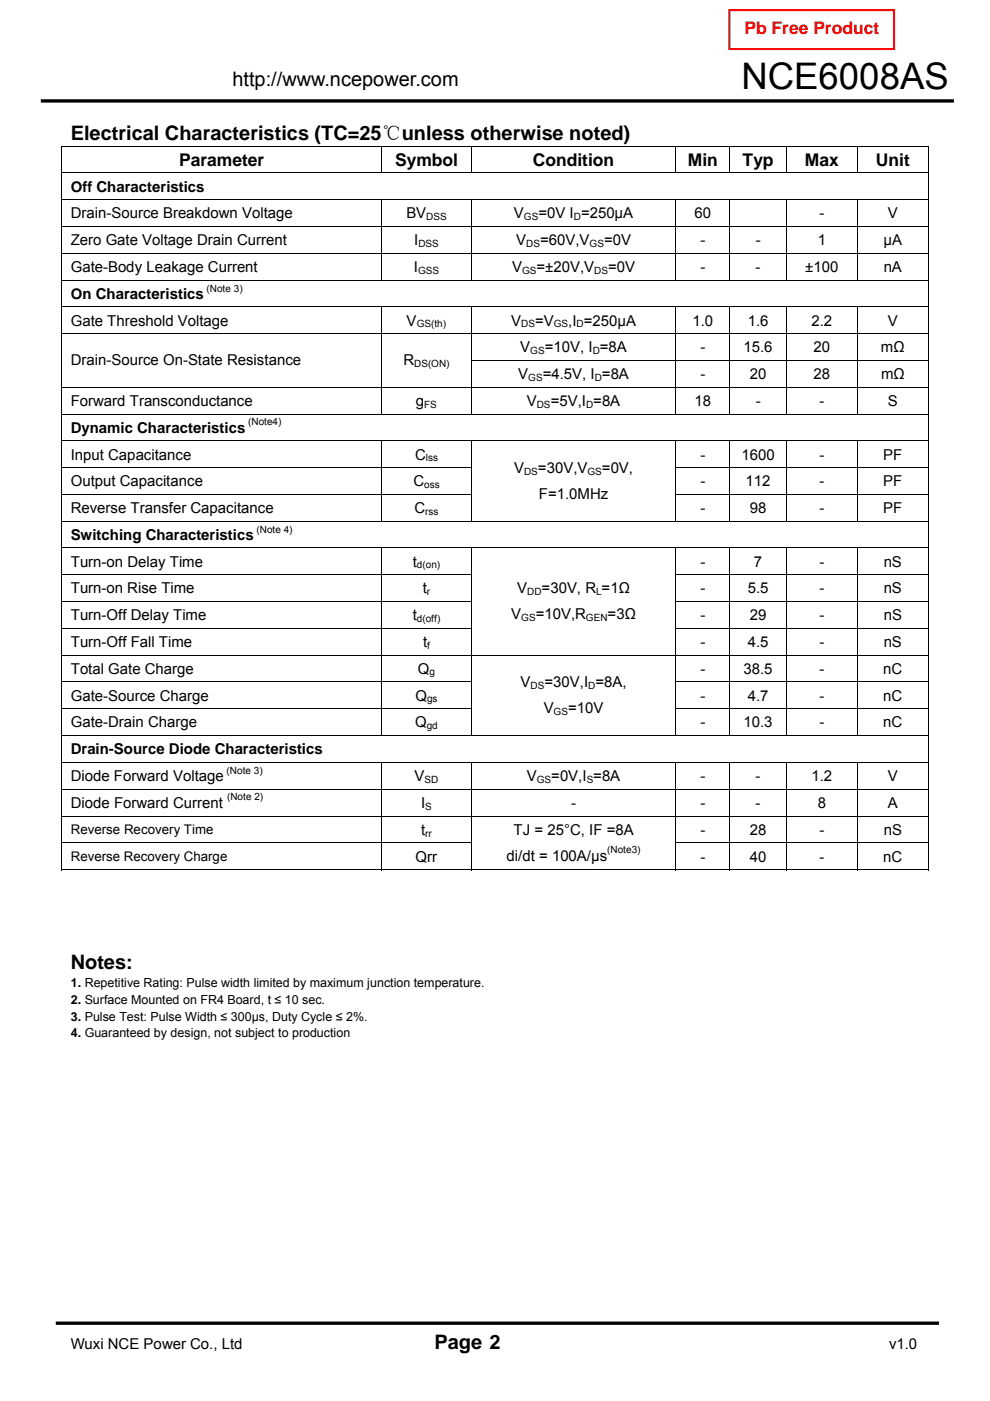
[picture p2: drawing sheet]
<svg xmlns="http://www.w3.org/2000/svg" width="210mm" height="297mm" viewBox="0 0 210 297" stroke-linecap="round" stroke-linejoin="round" font-family="sans-serif">
<defs><g id="words">
<text font-size="7.8" x="157.2" y="18.9">NCE6008AS</text>
<g font-size="4.2">
<text x="49.3" y="18.3">http://www.ncepower.com</text>
<text x="15" y="29.7">Electrical Characteristics (TC=25℃unless otherwise noted)</text>
<text x="15" y="205.4">Notes:</text>
<text x="92.2" y="286.1">Page 2</text>
</g>
<text font-size="3.7" fill="#f00" x="157.9" y="7.1">Pb Free Product</text>
<g font-size="3.7">
<text x="38" y="35.2">Parameter</text>
<text x="83.8" y="35.2">Symbol</text>
<text x="113" y="35.2">Condition</text>
<text x="145.9" y="35.2">Min</text>
<text x="157.5" y="35.2">Typ</text>
<text x="170.7" y="35.2">Max</text>
<text x="185.8" y="35.2">Unit</text>
</g>
<g font-size="3.2">
<text x="15" y="40.7">Off Characteristics</text>
<text x="15" y="46.3">Drain-Source Breakdown Voltage</text>
<text x="86.2" y="46.3">BV</text>
<text x="109" y="46.3">V</text>
<text x="114.2" y="46.3">=0V I =250μA</text>
<text x="147.3" y="46.3">60</text>
<text x="173.8" y="46.3">-</text>
<text x="188.3" y="46.3">V</text>
<text x="15" y="52">Zero Gate Voltage Drain Current</text>
<text x="87.8" y="52">I</text>
<text x="109.5" y="52">V</text>
<text x="114.6" y="52">=60V,V</text>
<text x="128.1" y="52">=0V</text>
<text x="148.6" y="52">-</text>
<text x="160.3" y="52">-</text>
<text x="173.4" y="52">1</text>
<text x="187.4" y="52">μA</text>
<text x="15" y="57.7">Gate-Body Leakage Current</text>
<text x="87.8" y="57.7">I</text>
<text x="108.6" y="57.7">V</text>
<text x="113.8" y="57.7">=±20V,V</text>
<text x="129" y="57.7">=0V</text>
<text x="148.5" y="57.7">-</text>
<text x="160.3" y="57.7">-</text>
<text x="170.8" y="57.7">±100</text>
<text x="187.4" y="57.7">nA</text>
<text x="15" y="63.4">On Characteristics</text>
<text x="15" y="69">Gate Threshold Voltage</text>
<text x="86.3" y="69">V</text>
<text x="108.4" y="69">V</text>
<text x="113.5" y="69">=V</text>
<text x="120.5" y="69">,I =250μA</text>
<text x="146.9" y="69">1.0</text>
<text x="158.6" y="69">1.6</text>
<text x="172.1" y="69">2.2</text>
<text x="188.3" y="69">V</text>
<text x="15" y="77.4">Drain-Source On-State Resistance</text>
<text x="85.6" y="77.4">R</text>
<text x="110.4" y="74.7">V</text>
<text x="115.5" y="74.7">=10V, I =8A</text>
<text x="148.5" y="74.7">-</text>
<text x="157.7" y="74.7">15.6</text>
<text x="172.6" y="74.7">20</text>
<text x="186.9" y="74.7">mΩ</text>
<text x="109.9" y="80.4">V</text>
<text x="115.1" y="80.4">=4.5V, I =8A</text>
<text x="148.5" y="80.4">-</text>
<text x="159" y="80.4">20</text>
<text x="172.6" y="80.4">28</text>
<text x="186.9" y="80.4">mΩ</text>
<text x="15" y="86.1">Forward Transconductance</text>
<text x="88.2" y="86.1">g</text>
<text x="111.7" y="86.1">V</text>
<text x="116.8" y="86.1">=5V,I =8A</text>
<text x="147.3" y="86.1">18</text>
<text x="160.3" y="86.1">-</text>
<text x="173.8" y="86.1">-</text>
<text x="188.3" y="86.1">S</text>
<text x="15" y="91.8">Dynamic Characteristics</text>
<text x="15" y="97.4">Input Capacitance</text>
<text x="88" y="97.4">C</text>
<text x="109.1" y="100.3">V</text>
<text x="114.1" y="100.3">=30V,V</text>
<text x="127.7" y="100.3">=0V,</text>
<text x="148.5" y="97.4">-</text>
<text x="157.3" y="97.4">1600</text>
<text x="173.8" y="97.4">-</text>
<text x="187.4" y="97.4">PF</text>
<text x="15" y="103.1">Output Capacitance</text>
<text x="87.7" y="103.1">C</text>
<text x="114.3" y="105.8">F=1.0MHz</text>
<text x="148.5" y="103.1">-</text>
<text x="158.2" y="103.1">112</text>
<text x="173.8" y="103.1">-</text>
<text x="187.4" y="103.1">PF</text>
<text x="15" y="108.8">Reverse Transfer Capacitance</text>
<text x="87.9" y="108.8">C</text>
<text x="148.5" y="108.8">-</text>
<text x="159" y="108.8">98</text>
<text x="173.8" y="108.8">-</text>
<text x="187.4" y="108.8">PF</text>
<text x="15" y="114.5">Switching Characteristics</text>
<text x="15" y="120.1">Turn-on Delay Time</text>
<text x="15" y="125.8">Turn-on Rise Time</text>
<text x="87.5" y="120.1">t</text>
<text x="89.7" y="125.8">t</text>
<text x="109.7" y="125.8">V</text>
<text x="114.9" y="125.8">=30V, R =1Ω</text>
<text x="148.5" y="125.8">-</text>
<text x="148.5" y="120.1">-</text>
<text x="158.6" y="125.8">5.5</text>
<text x="159.9" y="120.1">7</text>
<text x="173.8" y="125.8">-</text>
<text x="173.8" y="120.1">-</text>
<text x="187.4" y="125.8">nS</text>
<text x="187.4" y="120.1">nS</text>
<text x="15" y="131.5">Turn-Off Delay Time</text>
<text x="87.6" y="131.5">t</text>
<text x="108.4" y="131.3">V</text>
<text x="113.6" y="131.3">=10V,R</text>
<text x="128.9" y="131.3">=3Ω</text>
<text x="148.5" y="131.5">-</text>
<text x="159" y="131.5">29</text>
<text x="173.8" y="131.5">-</text>
<text x="187.4" y="131.5">nS</text>
<text x="15" y="137.2">Turn-Off Fall Time</text>
<text x="89.7" y="137.2">t</text>
<text x="148.5" y="137.2">-</text>
<text x="158.6" y="137.2">4.5</text>
<text x="173.8" y="137.2">-</text>
<text x="187.4" y="137.2">nS</text>
<text x="15" y="142.9">Total Gate Charge</text>
<text x="88.7" y="142.9">Q</text>
<text x="148.5" y="142.9">-</text>
<text x="157.7" y="142.9">38.5</text>
<text x="173.8" y="142.9">-</text>
<text x="187.3" y="142.9">nC</text>
<text x="15" y="148.5">Gate-Source Charge</text>
<text x="88.1" y="148.5">Q</text>
<text x="110.4" y="145.7">V</text>
<text x="115.5" y="145.7">=30V,I =8A,</text>
<text x="148.5" y="148.5">-</text>
<text x="158.6" y="148.5">4.7</text>
<text x="173.8" y="148.5">-</text>
<text x="187.3" y="148.5">nC</text>
<text x="15" y="154.2">Gate-Drain Charge</text>
<text x="88.1" y="154.2">Q</text>
<text x="115.3" y="151.2">V</text>
<text x="120.5" y="151.2">=10V</text>
<text x="148.5" y="154.2">-</text>
<text x="157.7" y="154.2">10.3</text>
<text x="173.8" y="154.2">-</text>
<text x="187.3" y="154.2">nC</text>
<text x="15" y="159.9">Drain-Source Diode Characteristics</text>
<text x="15" y="165.6">Diode Forward Voltage</text>
<text x="87.9" y="165.6">V</text>
<text x="111.7" y="165.6">V</text>
<text x="116.9" y="165.6">=0V,I =8A</text>
<text x="148.5" y="165.6">-</text>
<text x="160.3" y="165.6">-</text>
<text x="172.1" y="165.6">1.2</text>
<text x="188.3" y="165.6">V</text>
<text x="15" y="171.3">Diode Forward Current</text>
<text x="89.3" y="171.3">I</text>
<text x="121.1" y="171.3">-</text>
<text x="148.5" y="171.3">-</text>
<text x="160.3" y="171.3">-</text>
<text x="173.4" y="171.3">8</text>
<text x="188.3" y="171.3">A</text>
<text x="89.3" y="177">t</text>
<text x="108.9" y="177">TJ = 25°C, IF =8A</text>
<text x="148.5" y="177">-</text>
<text x="159" y="177">28</text>
<text x="173.8" y="177">-</text>
<text x="187.4" y="177">nS</text>
<text x="88.2" y="182.7">Qrr</text>
<text x="107.5" y="182.5">di/dt = 100A/μs</text>
<text x="148.5" y="182.7">-</text>
<text x="159" y="182.7">40</text>
<text x="173.8" y="182.7">-</text>
<text x="187.3" y="182.7">nC</text>
<text x="15" y="286.1">Wuxi NCE Power Co., Ltd</text>
<text x="188.6" y="286.1">v1.0</text>
</g>
<g font-size="2.8">
<text x="15" y="176.8">Reverse Recovery Time</text>
<text x="15" y="182.5">Reverse Recovery Charge</text>
</g>
<g font-size="2.6">
<text x="15" y="209.4">1. Repetitive Rating: Pulse width limited by maximum junction temperature.</text>
<text x="15" y="212.9">2. Surface Mounted on FR4 Board, t ≤ 10 sec.</text>
<text x="15" y="216.4">3. Pulse Test: Pulse Width ≤ 300μs, Duty Cycle ≤ 2%.</text>
<text x="15" y="219.9">4. Guaranteed by design, not subject to production</text>
</g>
<g font-size="2.1">
<text x="90.4" y="46.7">DSS</text>
<text x="111.1" y="46.7">GS</text>
<text x="121.7" y="46.7">D</text>
<text x="88.7" y="52.3">DSS</text>
<text x="111.6" y="52.3">DS</text>
<text x="125.1" y="52.3">GS</text>
<text x="88.7" y="58">GSS</text>
<text x="110.7" y="58">GS</text>
<text x="126" y="58">DS</text>
<text x="43.8" y="61.8">(Note 3)</text>
<text x="88.4" y="69.4">GS(th)</text>
<text x="110.6" y="69.4">DS</text>
<text x="117.5" y="69.4">GS</text>
<text x="122.3" y="69.4">D</text>
<text x="87.8" y="77.8">DS(ON)</text>
<text x="112.5" y="75.1">GS</text>
<text x="125.7" y="75.1">D</text>
<text x="112" y="80.8">GS</text>
<text x="126.2" y="80.8">D</text>
<text x="90" y="86.4">FS</text>
<text x="113.9" y="86.4">DS</text>
<text x="124.3" y="86.4">D</text>
<text x="52.6" y="90.2">(Note4)</text>
<text x="90.3" y="97.8">lss</text>
<text x="111.2" y="100.6">DS</text>
<text x="124.6" y="100.6">GS</text>
<text x="90" y="103.5">oss</text>
<text x="54.4" y="112.9">(Note 4)</text>
<text x="90.2" y="109.1">rss</text>
<text x="88.4" y="120.5">d(on)</text>
<text x="88.4" y="131.9">d(off)</text>
<text x="90.6" y="126.2">r</text>
<text x="110.6" y="131.7">GS</text>
<text x="111.8" y="126.2">DD</text>
<text x="124.3" y="131.7">GEN</text>
<text x="126.4" y="126.2">L</text>
<text x="90.6" y="137.5">f</text>
<text x="91.1" y="143.2">g</text>
<text x="90.6" y="148.9">gs</text>
<text x="112.5" y="146">DS</text>
<text x="124.8" y="146">D</text>
<text x="90.5" y="154.6">gd</text>
<text x="117.4" y="151.6">GS</text>
<text x="48" y="164">(Note 3)</text>
<text x="90" y="166">SD</text>
<text x="113.9" y="166">GS</text>
<text x="124.4" y="166">S</text>
<text x="48.2" y="169.7">(Note 2)</text>
<text x="90.2" y="171.7">S</text>
<text x="90.2" y="177.4">rr</text>
<text x="128.8" y="180.9">(Note3)</text>
</g>
</g></defs>
<path d="M8.7 21.4h193.6M11.8 280.5h187.4" fill="none" stroke="#000" stroke-width=".71" stroke-linecap="butt"/>
<path d="M154.7 2.1h34.9v8.3h-34.9z" fill="none" stroke="#f00" stroke-width=".44"/>
<path d="M13 30.9h.2v.2h-.2zM196.8 30.9h.2v.2h-.2zM13 76.3h.2v.2h-.2zM80.9 76.3h.1v.2h-.1zM196.8 184.4h.2v.1h-.2z" fill="#000"/>
<g fill="none" stroke="#000" stroke-width=".21">
<path d="M13 31h184M13 36.7h184M13.1 31.1v5.5M13.1 36.7v5.6M80.9 31.1v5.5M100 31.1v5.5M143.3 31.1v5.5M154.8 31.1v5.5M166.8 31.1v5.5M181.8 31.1v5.5M196.9 31.1v5.5M196.9 36.7v5.6"/>
<path d="M13 42.4h184M13 48h184M13 53.7h184M13 59.4h184M13.1 42.4v5.5M13.1 48.1v5.5M13.1 53.8v5.5M13.1 59.5v5.5M80.9 42.4v5.5M80.9 48.1v5.5M80.9 53.8v5.5M100 42.4v5.5"/>
<path d="M100 48.1v5.5M100 53.8v5.5M143.3 42.4v5.5M143.3 48.1v5.5M143.3 53.8v5.5M154.8 42.4v5.5M154.8 48.1v5.5M154.8 53.8v5.5M166.8 42.4v5.5M166.8 48.1v5.5M166.8 53.8v5.5M181.8 42.4v5.5"/>
<path d="M181.8 48.1v5.5M181.8 53.8v5.5M196.9 42.4v5.5M196.9 48.1v5.5M196.9 53.8v5.5M196.9 59.5v5.5M13 65.1h184M13 70.7h184M13.1 65.2v5.5M13.1 70.8v5.5M13.1 76.5v5.5M80.9 65.2v5.5"/>
<path d="M80.9 70.8v5.5M80.9 76.5v5.5M99.9 76.4h97.1M100 65.2v5.5M100 70.8v5.5M100 76.5v5.5M143.3 65.2v5.5M143.3 70.8v5.5M143.3 76.5v5.5M154.8 65.2v5.5M154.8 70.8v5.5M154.8 76.5v5.5"/>
<path d="M166.8 65.2v5.5M166.8 70.8v5.5M166.8 76.5v5.5M181.8 65.2v5.5M181.8 70.8v5.5M181.8 76.5v5.5M196.9 65.2v5.5M196.9 70.8v5.5M196.9 76.5v5.5M13 82.1h184M13 87.8h184M13 93.5h184"/>
<path d="M13 99.1h87.1M13.1 82.2v5.5M13.1 87.9v5.5M13.1 93.6v5.5M13.1 99.2v5.5M80.9 82.2v5.5M80.9 93.6v5.5M80.9 99.2v5.5M100 82.2v5.5M100 93.6v5.5M100 99.2v5.5M143.3 99.1h53.7"/>
<path d="M143.3 82.2v5.5M143.3 93.6v5.5M143.3 99.2v5.5M154.8 82.2v5.5M154.8 93.6v5.5M154.8 99.2v5.5M166.8 82.2v5.5M166.8 93.6v5.5M166.8 99.2v5.5M181.8 82.2v5.5M181.8 93.6v5.5M181.8 99.2v5.5"/>
<path d="M196.9 82.2v5.5M196.9 87.9v5.5M196.9 93.6v5.5M196.9 99.2v5.5M13 104.8h87.1M13 110.5h184M13 116.2h184M13.1 104.9v5.5M13.1 110.6v5.5M13.1 116.3v5.5M80.9 104.9v5.5M80.9 116.3v5.5"/>
<path d="M100 104.9v5.5M100 116.3v5.5M143.3 104.8h53.7M143.3 104.9v5.5M143.3 116.3v5.5M154.8 104.9v5.5M154.8 116.3v5.5M166.8 104.9v5.5M166.8 116.3v5.5M181.8 104.9v5.5M181.8 116.3v5.5M196.9 104.9v5.5"/>
<path d="M196.9 110.6v5.5M196.9 116.3v5.5M13 121.9h87.1M13 127.6h87.1M13 133.2h87.1M13 138.9h184M13.1 121.9v5.6M13.1 127.6v5.5M13.1 133.3v5.5M13.1 139v5.5M80.9 121.9v5.6M80.9 127.6v5.5"/>
<path d="M80.9 133.3v5.5M80.9 139v5.5M100 121.9v5.6M100 127.6v5.5M100 133.3v5.5M100 139v5.5M143.3 121.9h53.7M143.3 127.6h53.7M143.3 133.2h53.7M143.3 121.9v5.6M143.3 127.6v5.5M143.3 133.3v5.5"/>
<path d="M143.3 139v5.5M154.8 121.9v5.6M154.8 127.6v5.5M154.8 133.3v5.5M154.8 139v5.5M166.8 121.9v5.6M166.8 127.6v5.5M166.8 133.3v5.5M166.8 139v5.5M181.8 121.9v5.6M181.8 127.6v5.5M181.8 133.3v5.5"/>
<path d="M181.8 139v5.5M196.9 121.9v5.6M196.9 127.6v5.5M196.9 133.3v5.5M196.9 139v5.5M13 144.6h87.1M13 150.3h87.1M13 155.9h184M13.1 144.7v5.5M13.1 150.3v5.6M13.1 156v5.5M80.9 144.7v5.5"/>
<path d="M80.9 150.3v5.6M100 144.7v5.5M100 150.3v5.6M143.3 144.6h53.7M143.3 150.3h53.7M143.3 144.7v5.5M143.3 150.3v5.6M154.8 144.7v5.5M154.8 150.3v5.6M166.8 144.7v5.5M166.8 150.3v5.6M181.8 144.7v5.5"/>
<path d="M181.8 150.3v5.6M196.9 144.7v5.5M196.9 150.3v5.6M196.9 156v5.5M13 161.6h184M13 167.3h184M13 173h184M13 178.7h87.1M13.1 161.7v5.6M13.1 167.4v5.6M13.1 173.1v5.5M13.1 178.8v5.7"/>
<path d="M80.9 161.7v5.6M80.9 167.4v5.6M80.9 173.1v5.5M80.9 178.8v5.7M100 161.7v5.6M100 167.4v5.6M100 173.1v5.5M100 178.8v5.7M143.3 178.7h53.7M143.3 161.7v5.6M143.3 167.4v5.6M143.3 173.1v5.5"/>
<path d="M143.3 178.8v5.7M154.8 161.7v5.6M154.8 167.4v5.6M154.8 173.1v5.5M154.8 178.8v5.7M166.8 161.7v5.6M166.8 167.4v5.6M166.8 173.1v5.5M166.8 178.8v5.7M181.8 161.7v5.6M181.8 167.4v5.6M181.8 173.1v5.5"/>
<path d="M181.8 178.8v5.7M196.9 161.7v5.6M196.9 167.4v5.6M196.9 173.1v5.5M196.9 178.8v5.7M13 184.4h67.9M81 184.4h18.9M100.1 184.4h43.2M143.4 184.4h11.3M154.9 184.4h11.8M166.9 184.4h14.9M181.9 184.4h14.9"/>
</g>
<use href="#words"/>
</svg>
